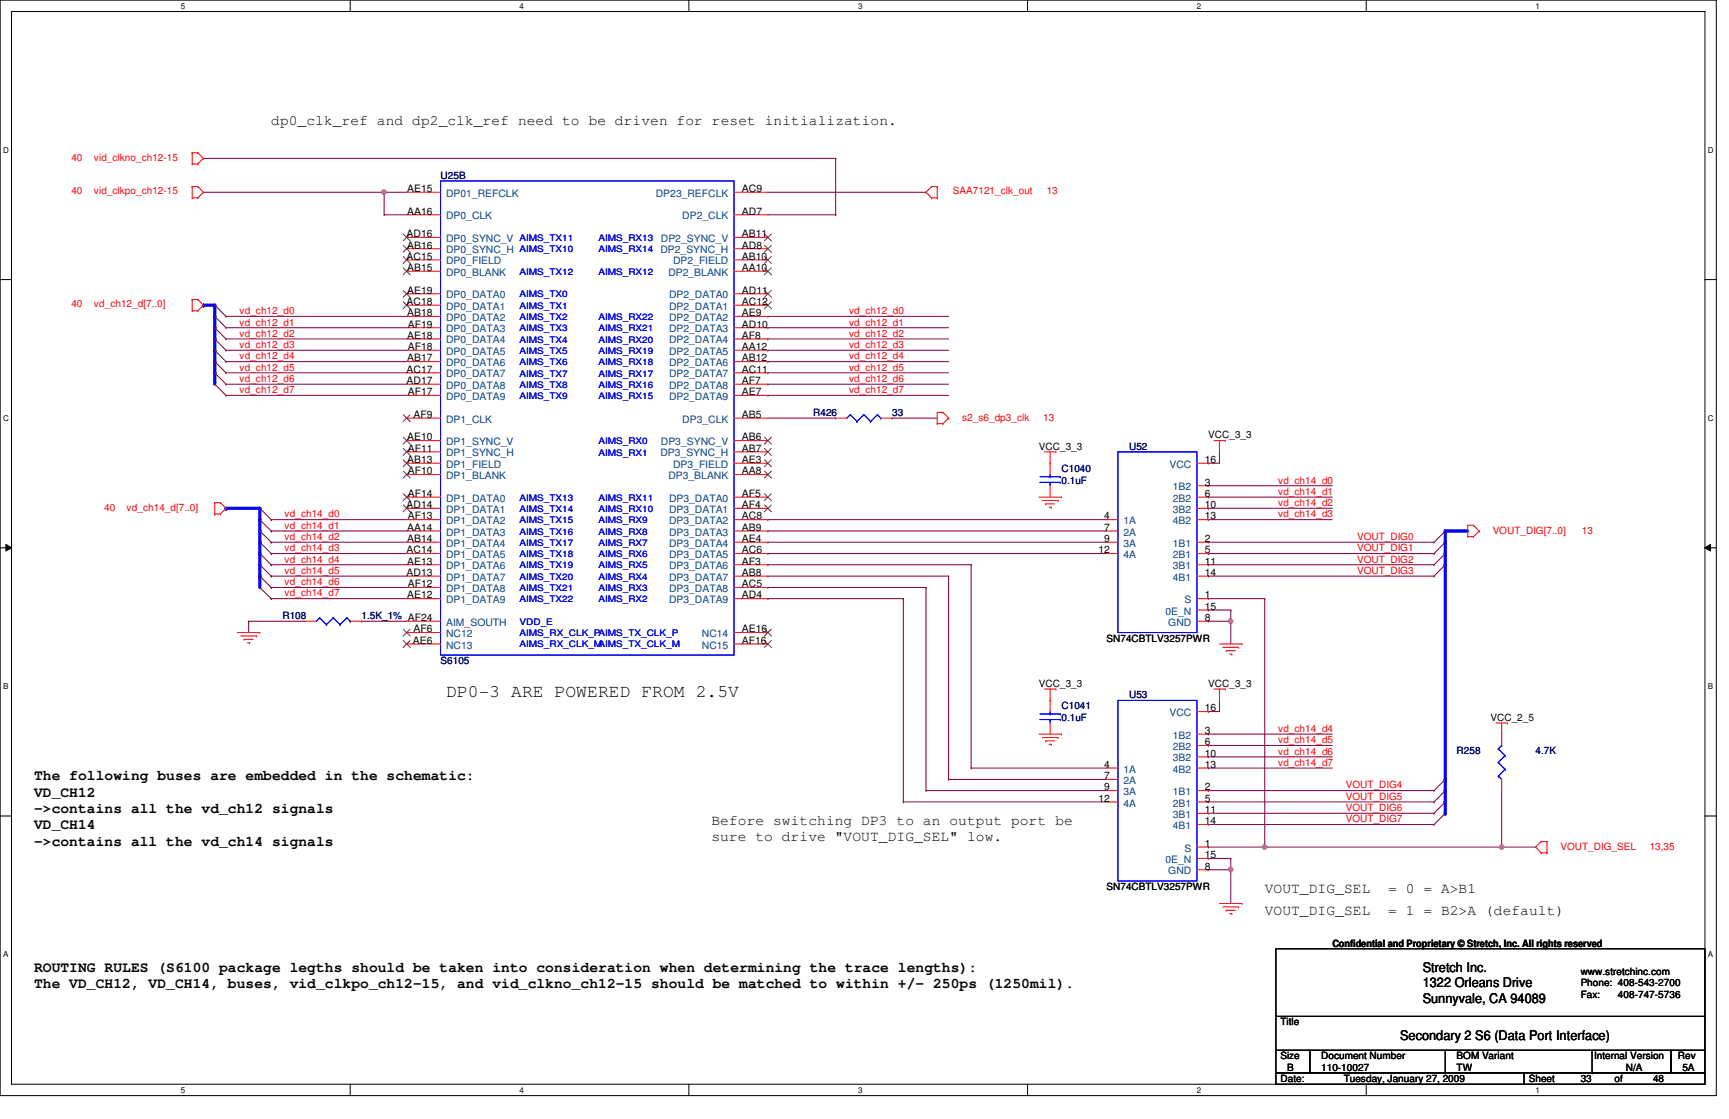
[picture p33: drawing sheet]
<svg xmlns="http://www.w3.org/2000/svg" width="432mm" height="279mm" viewBox="0 0 432 279" stroke-linecap="round" stroke-linejoin="round" font-family="sans-serif">
<defs><g id="words">
<text font-size="4.5" x="111.4" y="173.9">DP0-3 ARE POWERED FROM 2.5V</text>
<g font-size="3.6">
<text x="67.7" y="31.2">dp0_clk_ref and dp2_clk_ref need to be driven for reset initialization.</text>
<text x="8.5" y="194.8">The following buses are embedded in the schematic:</text>
<text x="8.5" y="198.9">VD_CH12</text>
<text x="8.5" y="203">-&gt;contains all the vd_ch12 signals</text>
<text x="8.5" y="207.1">VD_CH14</text>
<text x="177.7" y="206">Before switching DP3 to an output port be</text>
<text x="177.7" y="209.9">sure to drive &quot;VOUT_DIG_SEL&quot; low.</text>
<text x="8.5" y="211.2">-&gt;contains all the vd_ch14 signals</text>
<text x="315.8" y="222.9">VOUT_DIG_SEL</text>
<text x="346.7" y="222.9">= 0 = A&gt;B1</text>
<text x="315.8" y="228.5">VOUT_DIG_SEL</text>
<text x="346.7" y="228.5">= 1 = B2&gt;A (default)</text>
<text x="8.5" y="242.7">ROUTING RULES (S6100 package legths should be taken into consideration when determining the trace lengths):</text>
<text x="8.5" y="246.8">The VD_CH12, VD_CH14, buses, vid_clkpo_ch12-15, and vid_clkno_ch12-15 should be matched to within +/- 250ps (1250mil).</text>
</g>
<g font-size="3.3">
<text x="355.3" y="242.7">Stretch Inc.</text>
<text x="355.3" y="246.5">1322 Orleans Drive</text>
<text x="355.3" y="250.4">Sunnyvale, CA 94089</text>
<text x="349.7" y="259.6">Secondary 2 S6 (Data Port Interface)</text>
</g>
<g font-size="2.5" fill="#f00">
<text x="17.8" y="40.1">40</text>
<text x="23.5" y="40.1">vid_clkno_ch12-15</text>
<text x="17.8" y="48.6">40</text>
<text x="23.5" y="48.6">vid_clkpo_ch12-15</text>
<text x="238" y="48.6">SAA7121_clk_out</text>
<text x="261.4" y="48.6">13</text>
<text x="17.8" y="76.8">40</text>
<text x="23.5" y="76.8">vd_ch12_d[7..0]</text>
<text x="59.8" y="78.4">vd_ch12_d0</text>
<text x="59.8" y="81.3">vd_ch12_d1</text>
<text x="212" y="78.4">vd_ch12_d0</text>
<text x="212" y="81.3">vd_ch12_d1</text>
<text x="59.8" y="84.1">vd_ch12_d2</text>
<text x="59.8" y="86.9">vd_ch12_d3</text>
<text x="59.8" y="89.7">vd_ch12_d4</text>
<text x="212" y="84.1">vd_ch12_d2</text>
<text x="212" y="86.9">vd_ch12_d3</text>
<text x="212" y="89.7">vd_ch12_d4</text>
<text x="59.8" y="92.5">vd_ch12_d5</text>
<text x="59.8" y="95.4">vd_ch12_d6</text>
<text x="212" y="92.5">vd_ch12_d5</text>
<text x="212" y="95.4">vd_ch12_d6</text>
<text x="59.8" y="98.2">vd_ch12_d7</text>
<text x="212" y="98.2">vd_ch12_d7</text>
<text x="240.3" y="105.2">s2_s6_dp3_clk</text>
<text x="260.6" y="105.2">13</text>
<text x="319.2" y="120.7">vd_ch14_d0</text>
<text x="319.2" y="123.6">vd_ch14_d1</text>
<text x="26" y="127.5">40</text>
<text x="31.6" y="127.5">vd_ch14_d[7..0]</text>
<text x="71.1" y="129.2">vd_ch14_d0</text>
<text x="319.2" y="126.4">vd_ch14_d2</text>
<text x="319.2" y="129.2">vd_ch14_d3</text>
<text x="71.1" y="132">vd_ch14_d1</text>
<text x="71.1" y="134.8">vd_ch14_d2</text>
<text x="71.1" y="137.7">vd_ch14_d3</text>
<text x="338.9" y="134.8">VOUT_DIG0</text>
<text x="338.9" y="137.7">VOUT_DIG1</text>
<text x="372.8" y="133.4">VOUT_DIG[7..0]</text>
<text x="395.1" y="133.4">13</text>
<text x="71.1" y="140.5">vd_ch14_d4</text>
<text x="71.1" y="143.3">vd_ch14_d5</text>
<text x="338.9" y="140.5">VOUT_DIG2</text>
<text x="338.9" y="143.3">VOUT_DIG3</text>
<text x="71.1" y="146.1">vd_ch14_d6</text>
<text x="71.1" y="148.9">vd_ch14_d7</text>
<text x="319.2" y="182.8">vd_ch14_d4</text>
<text x="319.2" y="185.6">vd_ch14_d5</text>
<text x="319.2" y="188.4">vd_ch14_d6</text>
<text x="319.2" y="191.2">vd_ch14_d7</text>
<text x="336.1" y="196.8">VOUT_DIG4</text>
<text x="336.1" y="199.7">VOUT_DIG5</text>
<text x="336.1" y="202.5">VOUT_DIG6</text>
<text x="336.1" y="205.3">VOUT_DIG7</text>
<text x="389.7" y="212.3">VOUT_DIG_SEL</text>
<text x="412" y="212.3">13,35</text>
</g>
<g font-size="2.5">
<text x="101.7" y="48">AE15</text>
<text x="185.3" y="48">AC9</text>
<text x="101.7" y="53.6">AA16</text>
<text x="185.3" y="53.6">AD7</text>
<text x="101.6" y="59.2">AD16</text>
<text x="185.3" y="59.2">AB11</text>
<text x="101.6" y="64.9">AC15</text>
<text x="101.7" y="62.1">AB16</text>
<text x="185.3" y="64.9">AB10</text>
<text x="185.3" y="62.1">AD8</text>
<text x="101.7" y="67.7">AB15</text>
<text x="185.3" y="67.7">AA10</text>
<text x="101.6" y="76.2">AC18</text>
<text x="101.7" y="73.3">AE19</text>
<text x="185.3" y="73.3">AD11</text>
<text x="185.3" y="76.2">AC12</text>
<text x="101.7" y="79">AB18</text>
<text x="101.9" y="81.8">AF19</text>
<text x="185.3" y="79">AE9</text>
<text x="185.3" y="81.8">AD10</text>
<text x="101.7" y="84.6">AE18</text>
<text x="101.9" y="87.4">AF18</text>
<text x="185.3" y="84.6">AF8</text>
<text x="185.3" y="87.4">AA12</text>
<text x="101.6" y="93">AC17</text>
<text x="101.6" y="95.9">AD17</text>
<text x="101.7" y="90.3">AB17</text>
<text x="185.3" y="90.3">AB12</text>
<text x="185.3" y="93">AC11</text>
<text x="185.3" y="95.9">AF7</text>
<text x="101.9" y="98.7">AF17</text>
<text x="185.3" y="98.7">AE7</text>
<text x="103.3" y="104.4">AF9</text>
<text x="185.3" y="104.4">AB5</text>
<text x="101.7" y="110">AE10</text>
<text x="101.9" y="112.8">AF11</text>
<text x="185.3" y="112.8">AB7</text>
<text x="185.3" y="110">AB6</text>
<text x="259.5" y="112.3">VCC_3_3</text>
<text x="301.8" y="109.4">VCC_3_3</text>
<text x="101.7" y="115.6">AB13</text>
<text x="101.9" y="118.4">AF10</text>
<text x="185.3" y="118.4">AA8</text>
<text x="185.3" y="115.6">AE3</text>
<text x="300.9" y="115.6">16</text>
<text x="101.9" y="124.1">AF14</text>
<text x="185.3" y="124.1">AF5</text>
<text x="300.9" y="124.1">6</text>
<text x="300.9" y="121.2">3</text>
<text x="101.6" y="126.9">AD14</text>
<text x="101.9" y="129.7">AF13</text>
<text x="185.3" y="126.9">AF4</text>
<text x="185.3" y="129.7">AC8</text>
<text x="275.8" y="129.7">4</text>
<text x="300.9" y="126.9">10</text>
<text x="300.9" y="129.7">13</text>
<text x="101.7" y="132.5">AA14</text>
<text x="101.7" y="135.3">AB14</text>
<text x="185.3" y="132.5">AB9</text>
<text x="185.3" y="135.3">AE4</text>
<text x="275.8" y="132.5">7</text>
<text x="275.8" y="135.3">9</text>
<text x="300.9" y="135.3">2</text>
<text x="101.6" y="138.2">AC14</text>
<text x="101.6" y="143.8">AD13</text>
<text x="101.7" y="141">AE13</text>
<text x="185.3" y="138.2">AC6</text>
<text x="185.3" y="141">AF3</text>
<text x="185.3" y="143.8">AB8</text>
<text x="274.3" y="138.2">12</text>
<text x="300.9" y="138.2">5</text>
<text x="300.9" y="141">11</text>
<text x="300.9" y="143.8">14</text>
<text x="101.7" y="149.4">AE12</text>
<text x="101.9" y="146.6">AF12</text>
<text x="185.3" y="146.6">AC5</text>
<text x="185.3" y="149.4">AD4</text>
<text x="300.9" y="149.4">1</text>
<text x="300.9" y="155.1">8</text>
<text x="300.9" y="152.3">15</text>
<text x="103.1" y="160.7">AE6</text>
<text x="103.3" y="157.9">AF6</text>
<text x="185.3" y="157.9">AE16</text>
<text x="185.3" y="160.7">AF16</text>
<text x="276.4" y="160.2">SN74CBTLV3257PWR</text>
<text x="259.5" y="171.4">VCC_3_3</text>
<text x="301.8" y="171.4">VCC_3_3</text>
<text x="300.9" y="177.6">16</text>
<text x="372.2" y="179.9">VCC_2_5</text>
<text x="300.9" y="183.3">3</text>
<text x="275.8" y="191.7">4</text>
<text x="300.9" y="186.1">6</text>
<text x="300.9" y="188.9">10</text>
<text x="300.9" y="191.7">13</text>
<text x="275.8" y="194.6">7</text>
<text x="275.8" y="197.4">9</text>
<text x="300.9" y="197.4">2</text>
<text x="274.3" y="200.2">12</text>
<text x="300.9" y="200.2">5</text>
<text x="300.9" y="203">11</text>
<text x="300.9" y="205.8">14</text>
<text x="300.9" y="211.5">1</text>
<text x="300.9" y="214.3">15</text>
<text x="300.9" y="217.1">8</text>
<text x="276.4" y="222.2">SN74CBTLV3257PWR</text>
<text x="332.7" y="236.4">Confidential and Proprietary © Stretch, Inc. All rights reserved</text>
<text x="394.8" y="243.4">www.stretchinc.com</text>
<text x="394.8" y="246.3">Phone: 408-543-2700</text>
<text x="394.8" y="249.2">Fax:</text>
<text x="404.1" y="249.2">408-747-5736</text>
<text x="319.8" y="256">Title</text>
<text x="319.8" y="264.5">Size</text>
<text x="321.5" y="267.3">B</text>
<text x="329.9" y="264.5">Document Number</text>
<text x="329.9" y="267.3">110-10027</text>
<text x="363.8" y="264.5">BOM Variant</text>
<text x="363.8" y="267.3">TW</text>
<text x="398.1" y="264.5">Internal Version</text>
<text x="406.1" y="267.3">N/A</text>
<text x="419" y="264.5">Rev</text>
<text x="420.2" y="267.3">5A</text>
<text x="319.8" y="270.1">Date:</text>
<text x="335.6" y="270.1">Tuesday, January 27, 2009</text>
<text x="381.8" y="270.1">Sheet</text>
<text x="394.8" y="270.1">33</text>
<text x="403.2" y="270.1">of</text>
<text x="412.8" y="270.1">48</text>
</g>
<g font-size="2.5" fill="#000080">
<text x="110" y="44.6">U25B</text>
<text x="203.1" y="103.8">R426</text>
<text x="222.8" y="103.8">33</text>
<text x="282" y="112.3">U52</text>
<text x="265.1" y="117.9">C1040</text>
<text x="265.1" y="120.7">0.1uF</text>
<text x="70.5" y="154.6">R108</text>
<text x="90.3" y="154.6">1.5K_1% AF24</text>
<text x="110" y="165.8">S6105</text>
<text x="265.1" y="177.1">C1041</text>
<text x="265.1" y="179.9">0.1uF</text>
<text x="282" y="174.3">U53</text>
<text x="363.8" y="188.4">R258</text>
<text x="383.5" y="188.4">4.7K</text>
</g>
<g font-size="2.5" fill="#004080">
<text x="111.4" y="49.1">DP01_REFCLK</text>
<text x="163.8" y="49.1">DP23_REFCLK</text>
<text x="111.4" y="54.8">DP0_CLK</text>
<text x="170.4" y="54.8">DP2_CLK</text>
<text x="111.4" y="63.2">DP0_SYNC_H</text>
<text x="111.4" y="60.4">DP0_SYNC_V</text>
<text x="165.1" y="60.4">DP2_SYNC_V</text>
<text x="111.4" y="68.9">DP0_BLANK</text>
<text x="111.4" y="66">DP0_FIELD</text>
<text x="166.9" y="68.9">DP2_BLANK</text>
<text x="168.1" y="66">DP2_FIELD</text>
<text x="111.4" y="74.5">DP0_DATA0</text>
<text x="111.4" y="77.3">DP0_DATA1</text>
<text x="167.1" y="74.5">DP2_DATA0</text>
<text x="167.1" y="77.3">DP2_DATA1</text>
<text x="111.4" y="80.1">DP0_DATA2</text>
<text x="111.4" y="83">DP0_DATA3</text>
<text x="167.1" y="80.1">DP2_DATA2</text>
<text x="167.1" y="83">DP2_DATA3</text>
<text x="111.4" y="85.8">DP0_DATA4</text>
<text x="111.4" y="88.6">DP0_DATA5</text>
<text x="167.1" y="85.8">DP2_DATA4</text>
<text x="167.1" y="88.6">DP2_DATA5</text>
<text x="111.4" y="91.4">DP0_DATA6</text>
<text x="111.4" y="94.2">DP0_DATA7</text>
<text x="167.1" y="91.4">DP2_DATA6</text>
<text x="167.1" y="94.2">DP2_DATA7</text>
<text x="111.4" y="97.1">DP0_DATA8</text>
<text x="111.4" y="99.9">DP0_DATA9</text>
<text x="167.1" y="97.1">DP2_DATA8</text>
<text x="167.1" y="99.9">DP2_DATA9</text>
<text x="111.4" y="105.5">DP1_CLK</text>
<text x="170.4" y="105.5">DP3_CLK</text>
<text x="111.4" y="114">DP1_SYNC_H</text>
<text x="111.4" y="111.2">DP1_SYNC_V</text>
<text x="164.9" y="114">DP3_SYNC_H</text>
<text x="165.1" y="111.2">DP3_SYNC_V</text>
<text x="111.4" y="119.6">DP1_BLANK</text>
<text x="111.4" y="116.8">DP1_FIELD</text>
<text x="166.9" y="119.6">DP3_BLANK</text>
<text x="168.1" y="116.8">DP3_FIELD</text>
<text x="292.1" y="116.8">VCC</text>
<text x="111.4" y="125.3">DP1_DATA0</text>
<text x="167.1" y="125.3">DP3_DATA0</text>
<text x="292.9" y="125.3">2B2</text>
<text x="292.9" y="122.4">1B2</text>
<text x="111.4" y="128.1">DP1_DATA1</text>
<text x="111.4" y="130.9">DP1_DATA2</text>
<text x="167.1" y="128.1">DP3_DATA1</text>
<text x="167.1" y="130.9">DP3_DATA2</text>
<text x="280.6" y="130.9">1A</text>
<text x="292.9" y="128.1">3B2</text>
<text x="292.9" y="130.9">4B2</text>
<text x="111.4" y="133.7">DP1_DATA3</text>
<text x="111.4" y="136.5">DP1_DATA4</text>
<text x="167.1" y="133.7">DP3_DATA3</text>
<text x="167.1" y="136.5">DP3_DATA4</text>
<text x="280.6" y="133.7">2A</text>
<text x="280.6" y="136.5">3A</text>
<text x="292.9" y="136.5">1B1</text>
<text x="111.4" y="139.4">DP1_DATA5</text>
<text x="111.4" y="142.2">DP1_DATA6</text>
<text x="167.1" y="139.4">DP3_DATA5</text>
<text x="167.1" y="142.2">DP3_DATA6</text>
<text x="280.6" y="139.4">4A</text>
<text x="292.9" y="139.4">2B1</text>
<text x="292.9" y="142.2">3B1</text>
<text x="111.4" y="145">DP1_DATA7</text>
<text x="111.4" y="147.8">DP1_DATA8</text>
<text x="167.1" y="145">DP3_DATA7</text>
<text x="167.1" y="147.8">DP3_DATA8</text>
<text x="292.9" y="145">4B1</text>
<text x="111.4" y="150.6">DP1_DATA9</text>
<text x="167.1" y="150.6">DP3_DATA9</text>
<text x="291" y="153.5">0E_N</text>
<text x="295.8" y="150.6">S</text>
<text x="111.4" y="159.1">NC12</text>
<text x="111.4" y="161.9">NC13</text>
<text x="111.4" y="156.3">AIM_SOUTH</text>
<text x="175.3" y="159.1">NC14</text>
<text x="175.3" y="161.9">NC15</text>
<text x="291.8" y="156.3">GND</text>
<text x="292.1" y="178.8">VCC</text>
<text x="292.9" y="184.4">1B2</text>
<text x="292.9" y="187.3">2B2</text>
<text x="292.9" y="190.1">3B2</text>
<text x="280.6" y="195.7">2A</text>
<text x="280.6" y="192.9">1A</text>
<text x="292.9" y="192.9">4B2</text>
<text x="280.6" y="198.5">3A</text>
<text x="280.6" y="201.4">4A</text>
<text x="292.9" y="198.5">1B1</text>
<text x="292.9" y="201.4">2B1</text>
<text x="292.9" y="204.2">3B1</text>
<text x="292.9" y="207">4B1</text>
<text x="291" y="215.5">0E_N</text>
<text x="295.8" y="212.6">S</text>
<text x="291.8" y="218.3">GND</text>
</g>
<g font-size="2.2" fill="#00f">
<text x="129.8" y="60.2">AIMS_TX11</text>
<text x="129.8" y="63">AIMS_TX10</text>
<text x="149.5" y="60.2">AIMS_RX13</text>
<text x="149.5" y="63">AIMS_RX14 DP2_SYNC_H</text>
<text x="149.5" y="63">AIMS_RX14</text>
<text x="129.8" y="68.6">AIMS_TX12</text>
<text x="149.5" y="68.6">AIMS_RX12</text>
<text x="129.8" y="77.1">AIMS_TX1</text>
<text x="129.8" y="74.3">AIMS_TX0</text>
<text x="129.8" y="79.9">AIMS_TX2</text>
<text x="129.8" y="82.7">AIMS_TX3</text>
<text x="149.5" y="79.9">AIMS_RX22</text>
<text x="149.5" y="82.7">AIMS_RX21</text>
<text x="129.8" y="88.3">AIMS_TX5</text>
<text x="129.8" y="85.6">AIMS_TX4</text>
<text x="149.5" y="85.6">AIMS_RX20</text>
<text x="149.5" y="88.3">AIMS_RX19</text>
<text x="129.8" y="94">AIMS_TX7</text>
<text x="129.8" y="91.2">AIMS_TX6</text>
<text x="149.5" y="91.2">AIMS_RX18</text>
<text x="149.5" y="94">AIMS_RX17</text>
<text x="129.8" y="96.8">AIMS_TX8</text>
<text x="129.8" y="99.7">AIMS_TX9</text>
<text x="149.5" y="99.7">AIMS_RX15</text>
<text x="149.5" y="96.8">AIMS_RX16</text>
<text x="149.5" y="110.9">AIMS_RX0</text>
<text x="149.5" y="113.7">AIMS_RX1</text>
<text x="129.8" y="125">AIMS_TX13</text>
<text x="149.5" y="125">AIMS_RX11</text>
<text x="129.8" y="130.6">AIMS_TX15</text>
<text x="129.8" y="127.8">AIMS_TX14</text>
<text x="149.5" y="130.6">AIMS_RX9</text>
<text x="149.5" y="127.8">AIMS_RX10</text>
<text x="129.8" y="133.5">AIMS_TX16</text>
<text x="129.8" y="136.3">AIMS_TX17</text>
<text x="149.5" y="133.5">AIMS_RX8</text>
<text x="149.5" y="136.3">AIMS_RX7</text>
<text x="129.8" y="139.1">AIMS_TX18</text>
<text x="129.8" y="141.9">AIMS_TX19</text>
<text x="149.5" y="139.1">AIMS_RX6</text>
<text x="149.5" y="141.9">AIMS_RX5</text>
<text x="129.8" y="147.6">AIMS_TX21</text>
<text x="129.8" y="144.7">AIMS_TX20</text>
<text x="149.5" y="147.6">AIMS_RX3</text>
<text x="149.5" y="144.7">AIMS_RX4</text>
<text x="129.8" y="150.4">AIMS_TX22</text>
<text x="149.5" y="150.4">AIMS_RX2</text>
<text x="129.8" y="161.7">AIMS_RX_CLK_MAIMS_TX_CLK_M</text>
<text x="129.8" y="158.8">AIMS_RX_CLK_PAIMS_TX_CLK_P</text>
<text x="129.8" y="156">VDD_E</text>
</g>
<g font-size="2">
<text x="45.2" y="2.2">5</text>
<text x="129.8" y="2.2">4</text>
<text x="214.3" y="2.2">3</text>
<text x="298.9" y="2.2">2</text>
<text x="383.5" y="2.2">1</text>
<text x=".8" y="38.1">D</text>
<text x="426.5" y="38.1">D</text>
<text x=".8" y="105.1">C</text>
<text x="426.5" y="105.1">C</text>
<text x=".8" y="172">B</text>
<text x="426.5" y="172">B</text>
<text x=".8" y="239">A</text>
<text x="426.5" y="239">A</text>
<text x="45.2" y="272.9">5</text>
<text x="129.8" y="272.9">4</text>
<text x="214.3" y="272.9">3</text>
<text x="298.9" y="272.9">2</text>
<text x="383.5" y="272.9">1</text>
</g>
</g></defs>
<path d="M0 0h428.6v273.6h-428.6zM2.9 2.9h422.9v267.8h-422.9z" fill="none" stroke="#000" stroke-width=".25"/>
<g fill="#fff">
<path d="M45.2 .4h1.1v2.2h-1.1z"/>
<path d="M45.2 271.1h1.1v2.2h-1.1z"/>
</g>
<path d="M87.5 0v2.9M87.5 270.7v2.9" fill="none" stroke="#000" stroke-width=".25"/>
<g fill="#fff">
<path d="M129.8 .4h1.1v2.2h-1.1z"/>
<path d="M129.8 271.1h1.1v2.2h-1.1z"/>
</g>
<path d="M172 0v2.9M172 270.7v2.9" fill="none" stroke="#000" stroke-width=".25"/>
<g fill="#fff">
<path d="M214.3 .4h1.1v2.2h-1.1z"/>
<path d="M214.3 271.1h1.1v2.2h-1.1z"/>
</g>
<path d="M256.6 0v2.9M256.6 270.7v2.9" fill="none" stroke="#000" stroke-width=".25"/>
<g fill="#fff">
<path d="M298.9 .4h1.1v2.2h-1.1z"/>
<path d="M298.9 271.1h1.1v2.2h-1.1z"/>
</g>
<path d="M341.2 0v2.9M341.2 270.7v2.9" fill="none" stroke="#000" stroke-width=".25"/>
<g fill="#fff">
<path d="M383.5 .4h1.1v2.2h-1.1z"/>
<path d="M383.5 271.1h1.1v2.2h-1.1z"/>
<path d="M.8 36.3h1.4v2.3h-1.4z"/>
<path d="M426.5 36.3h1.4v2.3h-1.4z"/>
<path d="M.8 103.3h1.4v2.2h-1.4z"/>
<path d="M426.5 103.3h1.4v2.2h-1.4z"/>
</g>
<path d="M0 69.8h2.9M425.8 69.8h2.8" fill="none" stroke="#000" stroke-width=".25"/>
<g fill="#fff">
<path d="M.8 170.2h1.3v2.3h-1.3z"/>
<path d="M426.5 170.2h1.3v2.3h-1.3z"/>
</g>
<path d="M0 136.8h2.9M1.5 135.9l1.4 .9-1.4 .8zM425.8 136.8l1.4-.9v1.7zM425.8 136.8h2.8" fill="none" stroke="#000" stroke-width=".25"/>
<path d="M1.5 135.9l1.4 .9-1.4 .8zM425.8 136.8l1.4-.9v1.7z" fill="#000"/>
<g fill="#fff">
<path d="M.8 237.2h1.3v2.2h-1.3z"/>
<path d="M426.5 237.2h1.3v2.2h-1.3z"/>
</g>
<path d="M0 203.8h2.9M425.8 203.8h2.8" fill="none" stroke="#000" stroke-width=".25"/>
<path d="M50.8 39.5h.1M50.8 39.5h157.9M208.7 39.5h.1M208.7 39.5v14.1" fill="none" stroke="#800040" stroke-width=".25"/>
<path d="M50.8 76.2h2.8" fill="none" stroke="#00f" stroke-width=".8"/>
<circle cx="50.8" cy="76.2" r=".4" fill="#00f"/>
<path d="M53.6 76.2v2.8" fill="none" stroke="#00f" stroke-width=".8"/>
<circle cx="53.6" cy="76.2" r=".4" fill="#00f"/>
<g fill="none" stroke="#800040" stroke-width=".25">
<path d="M56.4 79h.1M56.4 79h45.2M56.4 81.8h.1M56.4 84.6h.1M56.4 87.5h.1M56.4 90.3h.1M56.4 93.1h.1M56.4 95.9h.1M56.4 98.7h.1M56.4 81.8h45.2M56.4 84.6h45.2M56.4 87.5h45.2"/>
<path d="M56.4 90.3h45.2M56.4 93.1h45.2M56.4 95.9h45.2M56.4 98.7h45.2"/>
</g>
<path d="M53.6 81.8v2.8" fill="none" stroke="#00f" stroke-width=".8"/>
<circle cx="53.6" cy="81.8" r=".4" fill="#00f"/>
<path d="M53.6 87.5v2.8" fill="none" stroke="#00f" stroke-width=".8"/>
<circle cx="53.6" cy="87.5" r=".4" fill="#00f"/>
<path d="M53.6 93.1v2.8" fill="none" stroke="#00f" stroke-width=".8"/>
<circle cx="53.6" cy="93.1" r=".4" fill="#00f"/>
<path d="M53.6 90.3v2.8" fill="none" stroke="#00f" stroke-width=".8"/>
<circle cx="53.6" cy="90.3" r=".4" fill="#00f"/>
<path d="M53.6 84.6v2.9" fill="none" stroke="#00f" stroke-width=".8"/>
<circle cx="53.6" cy="84.6" r=".4" fill="#00f"/>
<path d="M53.6 79v2.8" fill="none" stroke="#00f" stroke-width=".8"/>
<circle cx="53.6" cy="79" r=".4" fill="#00f"/>
<path d="M56.4 126.9h8.5" fill="none" stroke="#00f" stroke-width=".8"/>
<circle cx="56.4" cy="126.9" r=".4" fill="#00f"/>
<path d="M64.9 143.8v2.9" fill="none" stroke="#00f" stroke-width=".8"/>
<circle cx="64.9" cy="143.8" r=".4" fill="#00f"/>
<path d="M64.9 129.8v2.8" fill="none" stroke="#00f" stroke-width=".8"/>
<circle cx="64.9" cy="129.8" r=".4" fill="#00f"/>
<path d="M64.9 126.9v2.9" fill="none" stroke="#00f" stroke-width=".8"/>
<circle cx="64.9" cy="126.9" r=".4" fill="#00f"/>
<path d="M64.9 135.4v2.8" fill="none" stroke="#00f" stroke-width=".8"/>
<circle cx="64.9" cy="135.4" r=".4" fill="#00f"/>
<path d="M64.9 132.6v2.8" fill="none" stroke="#00f" stroke-width=".8"/>
<circle cx="64.9" cy="132.6" r=".4" fill="#00f"/>
<path d="M64.9 141v2.8" fill="none" stroke="#00f" stroke-width=".8"/>
<circle cx="64.9" cy="141" r=".4" fill="#00f"/>
<path d="M64.9 138.2v2.8" fill="none" stroke="#00f" stroke-width=".8"/>
<circle cx="64.9" cy="138.2" r=".4" fill="#00f"/>
<g fill="none" stroke="#800040" stroke-width=".25">
<path d="M301.8 121.3h.1M301.8 124.1h.1M301.8 126.9h.1M301.8 129.8h.1M301.8 121.3h30.9M301.8 124.1h30.9M301.8 126.9h30.9M301.8 129.8h30.9M62.1 155.1h.1M62.1 155.1h14.1M62.1 155.1v2.8M90.3 155.1h.1"/>
<path d="M90.3 155.1h11.3M242.5 141h.1M242.5 141v50.8M301.8 155.1h.1M301.8 155.1h5.6M242.5 191.8h.1M242.5 191.8h33.9M225.6 200.2h.1M225.6 200.2h50.8"/>
</g>
<circle cx="307.3" cy="155.1" r=".56" fill="#f0f"/>
<circle cx="307.3" cy="155.1" r=".56" fill="none" stroke="#f0f" stroke-width=".25"/>
<path d="M307.4 217.2h.1M307.4 217.2v8.4" fill="none" stroke="#800040" stroke-width=".25"/>
<circle cx="307.3" cy="217.1" r=".56" fill="#f0f"/>
<circle cx="307.3" cy="217.1" r=".56" fill="none" stroke="#f0f" stroke-width=".25"/>
<path d="M360.9 132.6v2.8" fill="none" stroke="#00f" stroke-width=".8"/>
<circle cx="360.9" cy="135.4" r=".4" fill="#00f"/>
<g fill="none" stroke="#800040" stroke-width=".25">
<path d="M301.8 115.7h.1M304.5 112.8h.1M304.5 112.8v2.9h-2.7M191.8 129.8h.1M191.8 132.6h.1M191.8 135.4h.1M191.8 135.4h84.6M191.8 129.8h84.6M191.8 132.6h84.6M301.8 135.4h.1M301.8 138.2h.1M301.8 135.4h56.3"/>
<path d="M301.8 138.2h56.3M191.8 149.5h.1M191.8 143.8h.1M191.8 146.7h.1M191.8 149.5h33.8M191.8 143.8h45.1M191.8 146.7h39.5M225.6 149.5h.1M225.6 149.5v50.7M231.3 146.7h.1M231.3 146.7v50.7M236.9 143.8h.1"/>
<path d="M236.9 143.8v50.8M301.8 152.3h.1M301.8 141h.1M301.8 143.8h.1M301.8 149.5h.1M301.8 152.3h5.6M301.8 149.5h14M301.8 143.8h56.3M301.8 141h56.3M307.4 152.3h.1M307.4 152.3v2.8M236.9 194.6h.1"/>
<path d="M236.9 194.6h39.5M301.8 183.3h.1M301.8 186.1h.1M301.8 189h.1M301.8 191.8h.1M301.8 197.4h.1M301.8 183.3h30.9M301.8 186.1h30.9M301.8 189h30.9M301.8 191.8h30.9M301.8 197.4h56.3M301.8 217.2h.1"/>
<path d="M301.8 211.5h.1M301.8 214.3h.1M301.8 200.2h.1M301.8 203.1h.1M301.8 205.9h.1M301.8 211.5h14M301.8 214.3h5.6M301.8 200.2h56.3M301.8 203.1h56.3M301.8 205.9h56.3M307.4 214.3h.1M307.4 214.3v2.9h-5.6"/>
</g>
<path d="M360.9 132.6h5.7" fill="none" stroke="#00f" stroke-width=".8"/>
<circle cx="360.9" cy="132.6" r=".4" fill="#00f"/>
<path d="M191.8 138.2h.1M191.8 138.2h84.6M315.8 149.5h.1M315.8 149.5v62" fill="none" stroke="#800040" stroke-width=".25"/>
<circle cx="315.8" cy="211.5" r=".56" fill="#f0f"/>
<circle cx="315.8" cy="211.5" r=".56" fill="none" stroke="#f0f" stroke-width=".25"/>
<g fill="none" stroke="#800040" stroke-width=".25">
<path d="M191.8 104.4h16.9M208.7 104.4h.1M222.8 104.4h.1M222.8 104.4h11.3M191.8 141h.1M191.8 141h50.7M307.4 155.1h.1M307.4 155.1v5.7M301.8 177.7h.1M304.5 174.9h.1M304.5 174.9v2.8h-2.7M231.3 197.4h.1"/>
<path d="M231.3 197.4h45.1M375 211.5h.1M375 211.5h8.5"/>
</g>
<path d="M360.9 138.2v2.8" fill="none" stroke="#00f" stroke-width=".8"/>
<circle cx="360.9" cy="141" r=".4" fill="#00f"/>
<path d="M360.9 141v53.6" fill="none" stroke="#00f" stroke-width=".8"/>
<circle cx="360.9" cy="194.6" r=".4" fill="#00f"/>
<path d="M360.9 135.4v2.8" fill="none" stroke="#00f" stroke-width=".8"/>
<circle cx="360.9" cy="138.2" r=".4" fill="#00f"/>
<path d="M360.9 194.6v2.8" fill="none" stroke="#00f" stroke-width=".8"/>
<circle cx="360.9" cy="197.4" r=".4" fill="#00f"/>
<path d="M360.9 200.2v2.9" fill="none" stroke="#00f" stroke-width=".8"/>
<circle cx="360.9" cy="203.1" r=".4" fill="#00f"/>
<path d="M360.9 197.4v2.8" fill="none" stroke="#00f" stroke-width=".8"/>
<circle cx="360.9" cy="200.2" r=".4" fill="#00f"/>
<path d="M375 197.4v14.1M375 211.5h.1" fill="none" stroke="#800040" stroke-width=".25"/>
<circle cx="375" cy="211.5" r=".56" fill="#f0f"/>
<circle cx="375" cy="211.5" r=".56" fill="none" stroke="#f0f" stroke-width=".25"/>
<g fill="none" stroke="#800040" stroke-width=".25">
<path d="M95.9 48h.1M95.9 48h5.7M191.8 79h.1M191.8 79h45.1M191.8 81.8h.1M191.8 84.6h.1M191.8 87.5h.1M191.8 90.3h.1M191.8 93.1h.1M191.8 95.9h.1M191.8 98.7h.1M191.8 81.8h45.1"/>
<path d="M191.8 84.6h45.1M191.8 87.5h45.1M191.8 90.3h45.1M191.8 93.1h45.1M191.8 95.9h45.1M191.8 98.7h45.1M67.7 129.8h.1M67.7 132.6h.1M67.7 135.4h.1M67.7 138.2h.1M67.7 129.8h33.9M67.7 132.6h33.9"/>
<path d="M67.7 135.4h33.9M67.7 138.2h33.9M67.7 141h.1M67.7 143.8h.1M67.7 146.7h.1M67.7 149.5h.1M67.7 141h33.9M67.7 143.8h33.9M67.7 146.7h33.9M67.7 149.5h33.9M315.8 211.5h.1M315.8 211.5h59.2"/>
</g>
<circle cx="95.9" cy="48" r=".56" fill="#f0f"/>
<circle cx="95.9" cy="48" r=".56" fill="none" stroke="#f0f" stroke-width=".25"/>
<g fill="none" stroke="#800040" stroke-width=".25">
<path d="M50.8 48h.1M50.8 48h45.1M95.9 53.6h.1M95.9 48h.1M95.9 53.6h5.7M95.9 48v5.6M191.8 53.6h16.9M191.8 48h39.5M208.7 53.6h.1M231.3 48h.1M53.6 76.2h.1M53.6 79h.1"/>
<path d="M53.6 76.2l2.8 2.8M53.6 79l2.8 2.8M53.6 81.8h.1M53.6 84.6h.1M53.6 87.5h.1M53.6 90.3h.1M53.6 93.1h.1M53.6 95.9h.1M53.6 81.8l2.8 2.8M53.6 84.6l2.8 2.9M53.6 87.5l2.8 2.8M53.6 90.3l2.8 2.8"/>
<path d="M53.6 93.1l2.8 2.8M53.6 95.9l2.8 2.8M64.9 126.9l2.8 2.9M64.9 129.8l2.8 2.8M64.9 132.6l2.8 2.8M64.9 135.4l2.8 2.8M64.9 138.2l2.8 2.8M67.7 129.8h.1M67.7 132.6h.1M67.7 135.4h.1M67.7 138.2h.1M358.1 135.4h.1"/>
<path d="M358.1 138.2h.1M360.9 132.6l-2.8 2.8M360.9 138.2l-2.8 2.8M360.9 135.4l-2.8 2.8M64.9 141l2.8 2.8M64.9 143.8l2.8 2.9M64.9 146.7l2.8 2.8M67.7 141h.1M67.7 143.8h.1M67.7 146.7h.1M67.7 149.5h.1M358.1 141h.1"/>
<path d="M358.1 143.8h.1M360.9 141l-2.8 2.8M358.1 197.4h.1M360.9 194.6l-2.8 2.8M360.9 197.4l-2.8 2.8M358.1 203.1h.1M358.1 205.9h.1M358.1 200.2h.1M360.9 200.2l-2.8 2.9M360.9 203.1l-2.8 2.8"/>
</g>
<g fill="none" stroke="#f00" stroke-width=".25">
<path d="M48 38.1h.1M48 38.1v2.8M48 38.1h1.4M49.4 38.1h.1M49.4 38.1l1.4 1.4-1.4 1.4M48 40.9h.1M48 46.6h.1M48 49.4h.1M48 46.6v2.8M48 40.9h1.4M48 46.6h1.4M48 49.4h1.4"/>
<path d="M49.4 40.9h.1M49.4 49.4h.1M49.4 46.6h.1M49.4 46.6l1.4 1.4-1.4 1.4M101.6 53.6h8.4M101.6 48h8.4M101.6 59.3h8.4M183.3 53.6h8.5M183.3 48h8.5M183.3 59.3h8.5M232.7 49.4h.1M232.7 46.6h.1"/>
<path d="M232.7 46.6h1.4M232.7 49.4h1.4M232.7 46.6l-1.4 1.4 1.4 1.4M234.1 46.6h.1M234.1 49.4h.1M234.1 46.6v2.8M48 74.8h.1M48 77.6h.1M48 74.8h1.4M48 77.6h1.4M48 74.8v2.8M49.4 77.6h.1"/>
<path d="M49.4 74.8h.1M49.4 74.8l1.4 1.4-1.4 1.4M101.6 67.7h8.4M101.6 73.4h8.4M101.6 76.2h8.4M101.6 79h8.4M101.6 64.9h8.4M101.6 62.1h8.4M183.3 67.7h8.5M183.3 73.4h8.5M183.3 76.2h8.5M183.3 79h8.5"/>
<path d="M183.3 64.9h8.5M183.3 62.1h8.5M101.6 81.8h8.4M101.6 84.6h8.4M101.6 87.5h8.4M101.6 90.3h8.4M101.6 93.1h8.4M101.6 95.9h8.4M101.6 98.7h8.4M183.3 81.8h8.5M183.3 84.6h8.5M183.3 87.5h8.5"/>
<path d="M183.3 90.3h8.5M183.3 93.1h8.5M183.3 95.9h8.5M183.3 98.7h8.5M101.6 112.8h8.4M101.6 110h8.4M101.6 104.4h8.4M101.6 115.7h8.4M101.6 118.5h8.4M183.3 112.8h8.5M183.3 110h8.5M183.3 104.4h8.5"/>
<path d="M183.3 115.7h8.5M183.3 118.5h8.5M208.7 104.4h2.8M220 104.4h2.8M234.1 105.8h.1M234.1 105.8h1.4M235.5 105.8h.1M235.5 103h.1M235.5 103l1.4 1.4M235.5 103h-1.4v2.8M236.9 104.4h.1M236.9 104.4l-1.4 1.4"/>
<path d="M260.9 112.8h2.8M262.3 115.7h.1M262.3 112.8v5.7M263.7 112.8h.1M298.9 115.7h2.9M303.1 110h2.9M304.5 112.8h.1M304.5 110v2.8M306 110h.1M53.6 128.4h.1M53.6 125.5h.1M53.6 128.4h1.4"/>
<path d="M53.6 125.5h1.4M53.6 125.5v2.9M55 125.5h.1M55 128.4h.1M55 125.5l1.4 1.4-1.4 1.5M101.6 124.1h8.4M101.6 135.4h8.4M101.6 132.6h8.4M101.6 129.8h8.4M101.6 138.2h8.4M101.6 126.9h8.4M183.3 124.1h8.5"/>
<path d="M183.3 135.4h8.5M183.3 132.6h8.5M183.3 129.8h8.5M183.3 138.2h8.5M183.3 126.9h8.5M259.5 124.1h5.6M260.3 125h3.9M261.2 125.8h.1M261.2 125.8h2.2M262 126.7h.6M262.3 121.3v2.8M262.6 126.7h.1"/>
<path d="M264.2 125h.1M265.1 124.1h.1M276.4 135.4h2.8M276.4 132.6h2.8M276.4 129.8h2.8M276.4 138.2h2.8M298.9 124.1h2.9M298.9 135.4h2.9M298.9 129.8h2.9M298.9 121.3h2.9M298.9 138.2h2.9M298.9 126.9h2.9"/>
<path d="M366.6 134h.1M366.6 134h1.4M368 134h.1M368 131.1h.1M368 131.1l1.4 1.5M368 131.1h-1.4v2.9M369.4 132.6h.1M369.4 132.6l-1.4 1.4M59.3 157.9h5.6M60.1 158.8h4M61 159.6h.1M61 159.6h2.2"/>
<path d="M64.1 158.8h.1M64.9 157.9h.1M76.2 155.1h2.8M87.5 155.1h2.8M101.6 157.9h8.4M101.6 155.1h8.4M101.6 149.5h8.4M101.6 141h8.4M101.6 143.8h8.4M101.6 146.7h8.4M183.3 157.9h8.5M183.3 149.5h8.5"/>
<path d="M183.3 141h8.5M183.3 143.8h8.5M183.3 146.7h8.5M298.9 155.1h2.9M298.9 149.5h2.9M298.9 141h2.9M298.9 143.8h2.9M298.9 152.3h2.9M61.8 160.5h.6M62.4 160.5h.1M101.6 160.8h8.4M183.3 160.8h8.5"/>
<path d="M260.9 172h2.8M262.3 174.9h.1M262.3 172v5.7M263.7 172h.1M298.9 177.7h2.9M303.1 172h2.9M304.5 174.9h.1M304.5 172v2.9M304.5 160.8h5.7M305.4 161.6h3.9M306 172h.1M306.2 162.5h.1"/>
<path d="M306.2 162.5h2.3M307.1 163.3h.5M307.6 163.3h.1M309.3 161.6h.1M310.2 160.8h.1M259.5 183.3h5.6M260.3 184.1h3.9M261.2 185h.1M261.2 185h2.2M262 185.8h.6M262.3 180.5v2.8M262.6 185.8h.1"/>
<path d="M264.2 184.1h.1M265.1 183.3h.1M276.4 197.4h2.8M276.4 194.6h2.8M276.4 191.8h2.8M298.9 183.3h2.9M298.9 197.4h2.9M298.9 186.1h2.9M298.9 191.8h2.9M298.9 189h2.9M373.6 180.5h2.9M375 183.3h.1"/>
<path d="M375 180.5v5.6M375 194.6v2.8M376.5 180.5h.1M276.4 200.2h2.8M298.9 211.5h2.9M298.9 200.2h2.9M298.9 217.2h2.9M298.9 203.1h2.9M298.9 205.9h2.9M298.9 214.3h2.9M384.9 210.1h.1M384.9 212.9h.1"/>
<path d="M384.9 210.1l-1.4 1.4 1.4 1.4M384.9 212.9h1.4M384.9 210.1h1.4M386.3 212.9h.1M386.3 210.1h.1M386.3 210.1v2.8M304.5 225.6h5.7M305.4 226.4h3.9M306.2 227.3h.1M306.2 227.3h2.3M307.1 228.1h.5M307.6 228.1h.1"/>
<path d="M309.3 226.4h.1M310.2 225.6h.1"/>
</g>
<path d="M318.6 236.9h107.2v16.9h-107.2zM318.6 253.8h107.2v8.5h-107.2zM318.6 267.9h62.1v2.8h-62.1zM318.6 262.3h8.5v5.6h-8.5zM327.1 262.3h90.2v5.6h-90.2zM360.9 267.9h.1M360.9 262.3v5.6M380.7 267.9h45.1v2.8h-45.1zM397.6 267.9h.1M397.6 262.3v5.6M417.3 262.3h8.5v5.6h-8.5z" fill="none" stroke="#000" stroke-width=".25"/>
<g fill="none" stroke="#00f" stroke-width=".25">
<path d="M110 45.2h73.3v118.4h-73.3zM212.3 103.5h.1M212.3 103.5l1.7 1.7M212.3 103.5l-.8 .9M214 105.2h.1M215.7 103.5h.1M215.7 103.5l1.7 1.7M215.7 103.5l-1.7 1.7M217.4 105.2h.1M219.1 103.5h.1M219.1 103.5l.9 .9M219.1 103.5l-1.7 1.7"/>
<path d="M220 104.4h.1M259.7 119h5.1M262.3 119h.1M262.3 118.5v.5M264.8 119h.1M279.2 112.8h19.7v45.1h-19.7zM259.7 120.4h5.1M262.3 120.4h.1M262.3 120.4v.9M264.8 120.4h.1M79.8 154.3h.1M79.8 154.3l1.7 1.7"/>
<path d="M79.8 154.3l-.8 .8M81.5 156h.1M83.2 154.3h.1M83.2 154.3l1.7 1.7M83.2 154.3l-1.7 1.7M84.9 156h.1M86.6 154.3h.1M86.6 154.3l.9 .8M86.6 154.3l-1.7 1.7M87.5 155.1h.1M259.7 179.7h5.1M259.7 178.3h5.1"/>
<path d="M262.3 178.3h.1M262.3 179.7h.1M262.3 177.7v.6M262.3 179.7v.8M264.8 179.7h.1M264.8 178.3h.1M279.2 174.9h19.7v45.1h-19.7zM374.2 187h.1M374.2 190.4h.1M374.2 193.8h.1M374.2 187l1.7 1.7M374.2 190.4l1.7 1.7"/>
<path d="M374.2 193.8l.8 .8M375 186.1h.1M375 186.1l-.8 .9M375.9 188.7h.1M375.9 192.1h.1M375.9 188.7l-1.7 1.7M375.9 192.1l-1.7 1.7"/>
</g>
<g fill="none" stroke="#804000" stroke-width=".25">
<path d="M100.7 58.4l1.7 1.8M102.4 58.4l-1.7 1.8M190.9 58.4l1.8 1.8M192.6 58.4l-1.7 1.8M100.7 66.9l1.7 1.7M100.7 72.5l1.7 1.8M100.7 75.4l1.7 1.7M100.7 64.1l1.7 1.7M100.7 61.3l1.7 1.7M102.4 66.9l-1.7 1.7M102.4 72.5l-1.7 1.8M102.4 75.4l-1.7 1.7"/>
<path d="M102.4 64.1l-1.7 1.7M102.4 61.3l-1.7 1.7M190.9 66.9l1.8 1.7M190.9 72.5l1.8 1.8M190.9 75.4l1.8 1.7M190.9 64.1l1.8 1.7M190.9 61.3l1.8 1.7M192.6 66.9l-1.7 1.7M192.6 72.5l-1.7 1.8M192.6 75.4l-1.7 1.7M192.6 64.1l-1.7 1.7M192.6 61.3l-1.7 1.7"/>
<path d="M100.7 117.6l1.7 1.8M100.7 103.5l1.7 1.8M100.7 114.8l1.7 1.7M100.7 112l1.7 1.7M100.7 109.2l1.7 1.7M102.4 117.6l-1.7 1.8M102.4 103.5l-1.7 1.8M102.4 114.8l-1.7 1.7M102.4 112l-1.7 1.7M102.4 109.2l-1.7 1.7M190.9 117.6l1.8 1.8M190.9 114.8l1.8 1.7"/>
<path d="M190.9 112l1.8 1.7M190.9 109.2l1.8 1.7M192.6 117.6l-1.7 1.8M192.6 114.8l-1.7 1.7M192.6 112l-1.7 1.7M192.6 109.2l-1.7 1.7M100.7 123.3l1.7 1.7M100.7 126.1l1.7 1.7M102.4 123.3l-1.7 1.7M102.4 126.1l-1.7 1.7M190.9 123.3l1.8 1.7M190.9 126.1l1.8 1.7"/>
<path d="M192.6 123.3l-1.7 1.7M192.6 126.1l-1.7 1.7M100.7 157.1l1.7 1.7M100.7 159.9l1.7 1.8M102.4 157.1l-1.7 1.7M102.4 159.9l-1.7 1.8M190.9 157.1l1.8 1.7M190.9 159.9l1.8 1.8M192.6 157.1l-1.7 1.7M192.6 159.9l-1.7 1.8"/>
</g>
<circle cx="307.3" cy="155.1" r=".56" fill="#f0f"/>
<circle cx="307.3" cy="155.1" r=".56" fill="none" stroke="#f0f" stroke-width=".25"/>
<circle cx="307.3" cy="217.1" r=".56" fill="#f0f"/>
<circle cx="307.3" cy="217.1" r=".56" fill="none" stroke="#f0f" stroke-width=".25"/>
<circle cx="315.8" cy="211.5" r=".56" fill="#f0f"/>
<circle cx="315.8" cy="211.5" r=".56" fill="none" stroke="#f0f" stroke-width=".25"/>
<circle cx="375" cy="211.5" r=".56" fill="#f0f"/>
<circle cx="375" cy="211.5" r=".56" fill="none" stroke="#f0f" stroke-width=".25"/>
<circle cx="95.9" cy="48" r=".56" fill="#f0f"/>
<circle cx="95.9" cy="48" r=".56" fill="none" stroke="#f0f" stroke-width=".25"/>
<use href="#words"/>
</svg>
